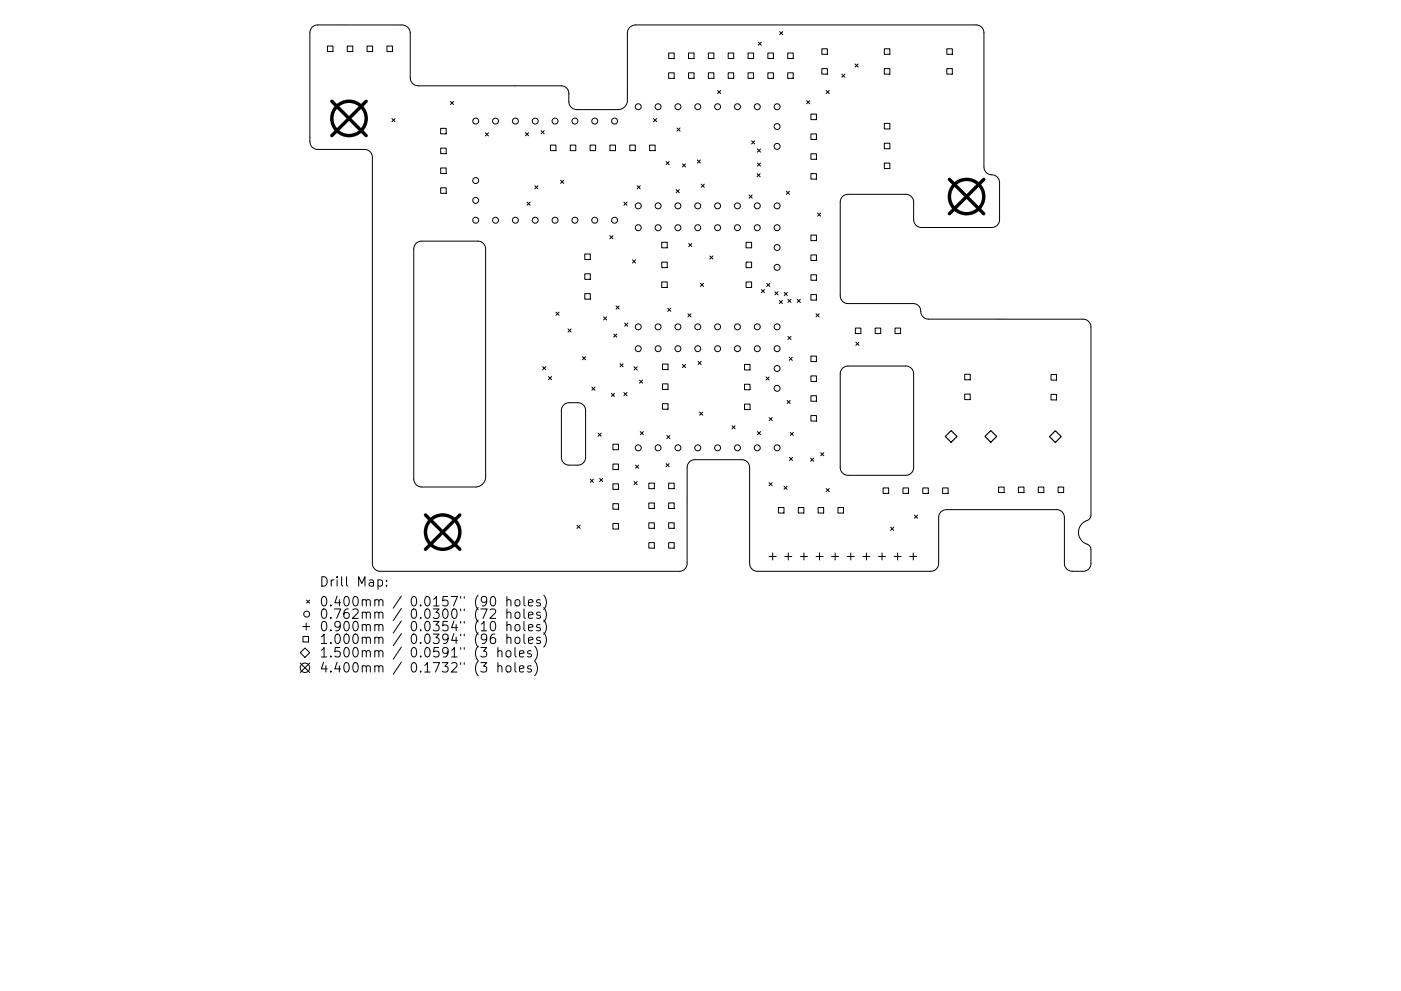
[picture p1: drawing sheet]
<svg xmlns="http://www.w3.org/2000/svg" width="297mm" height="210mm" viewBox="0 0 297 210" stroke-linecap="round" stroke-linejoin="round" font-family="sans-serif">
<defs><g id="words">
<g font-size="2.8">
<text x="67.7" y="124.5">Drill Map:</text>
<text x="67.7" y="128.7">0.400mm / 0.0157&quot; (90 holes)</text>
<text x="67.7" y="131.3">0.762mm / 0.0300&quot; (72 holes)</text>
<text x="67.7" y="133.9">0.900mm / 0.0354&quot; (10 holes)</text>
<text x="67.7" y="136.6">1.000mm / 0.0394&quot; (96 holes)</text>
<text x="67.7" y="139.5">1.500mm / 0.0591&quot; (3 holes)</text>
<text x="67.7" y="142.7">4.400mm / 0.1732&quot; (3 holes)</text>
</g>
</g></defs>
<g fill="none" stroke="#000" stroke-width=".21">
<path d="M66.2 5.8l.6-.4 .6-.1h17.8a1.75 1.75 0 0 1 1.8 1.6v9.8a1.74 1.74 0 0 0 1.7 1.5h30.4a1.6 1.6 0 0 1 1.5 1.7v1.9a1.74 1.74 0 0 0 1.7 1.5h8.8l1-.4 .6-.6 .3-.8v-14.6a1.77 1.77 0 0 1 1.8-1.6h72.3a1.66 1.66 0 0 1 1.5 1.6v28.7a1.82 1.82 0 0 0 2.1 1.5l.8 .6 .4 .9v8a1.66 1.66 0 0 1-1.6 1.7h-15.1a1.66 1.66 0 0 1-1.5-1.7v-3.9a1.66 1.66 0 0 0-1.6-1.5h-12.4a1.66 1.66 0 0 0-1.6 1.7l.1 20a1.66 1.66 0 0 0 1.6 1.5h14a1.78 1.78 0 0 1 1.5 2.1l.5 .8 1.1 .4h32.7a1.66 1.66 0 0 1 1.7 1.7v39.9a1.42 1.42 0 0 1-1.2 1.3 2.74 2.74 0 0 0-1.4 2.8 2.74 2.74 0 0 0 2.2 2.3l.4 .8v3.2a1.66 1.66 0 0 1-1.7 1.5h-2.4a1.67 1.67 0 0 1-1.5-1.6v-10a1.66 1.66 0 0 0-1.7-1.5h-23.5a1.66 1.66 0 0 0-1.5 1.7v9.9a1.68 1.68 0 0 1-1.6 1.5h-37a1.66 1.66 0 0 1-1.5-1.6v-20.6a1.66 1.66 0 0 0-1.6-1.5h-10.1a1.66 1.66 0 0 0-1.5 1.7v20.2a1.66 1.66 0 0 1-1.7 1.8h-63.5a1.66 1.66 0 0 1-1.6-1.6v-86.4a1.66 1.66 0 0 0-1.6-1.5h-10.1a1.66 1.66 0 0 1-1.5-1.7v-23.1l.2-.7zM69.4 9.8h1.2v1.1h-1.2zM73.6 9.8h1.2v1.1h-1.2zM77.8 9.8h1.2v1.1h-1.2zM82 9.8h1.2v1.1h-1.2zM141.8 11.2h1.1v1.2h-1.1zM141.8 15.5h1.1v1.1h-1.1zM146 11.2h1.1v1.2h-1.1zM146 15.5h1.1v1.1h-1.1zM150.2 11.2h1.2v1.2h-1.2zM150.2 15.5h1.2v1.1h-1.2zM152.1 19.2l.7 .7"/>
<path d="M152.8 19.2l-.7 .7M154.4 11.2h1.2v1.2h-1.2zM154.4 15.5h1.2v1.1h-1.2zM158.6 11.2h1.2v1.2h-1.2zM158.6 15.5h1.2v1.1h-1.2zM160.8 8.9l.6 .7M161.4 8.9l-.6 .7M162.8 11.2h1.2v1.2h-1.2zM162.8 15.5h1.2v1.1h-1.2zM165.3 6.7l.7 .7M166 6.7l-.7 .7M167 11.2h1.2v1.2h-1.2z"/>
<path d="M167 15.5h1.2v1.1h-1.2zM174.2 10.4h1.2v1.1h-1.2zM174.2 14.6h1.2v1.1h-1.2zM175.2 19.2l.6 .7M175.8 19.2l-.6 .7M178.5 15.7l.6 .7M179.1 15.7l-.6 .7M181.3 13.6l.7 .6M182 13.6l-.7 .6M187.5 10.4h1.2v1.1h-1.2zM187.5 14.6h1.2v1.1h-1.2zM200.7 10.4h1.2v1.1h-1.2z"/>
<path d="M200.7 14.6h1.2v1.1h-1.2zM83.1 25.2l.7 .6M83.8 25.2l-.7 .6M93.4 27.2h1.2v1.2h-1.2zM93.4 31.4h1.2v1.2h-1.2zM93.4 35.6h1.2v1.2h-1.2zM93.4 39.8h1.2v1.2h-1.2zM95.5 21.5l.7 .7M96.2 21.5l-.7 .7M102.9 28.2l.7 .6M103.6 28.2l-.7 .6M111.4 28.1l.7 .7"/>
<path d="M112.1 28.1l-.7 .7M113.4 39.4l.7 .7M114.1 39.4l-.7 .7M114.7 27.7l.7 .7M115.4 27.7l-.7 .7M116.7 30.8h1.2v1.2h-1.2zM118.9 38.2l.6 .7M119.5 38.2l-.6 .7M120.9 30.8h1.2v1.2h-1.2zM125.1 30.8h1.2v1.2h-1.2zM129.3 30.8h1.2v1.2h-1.2zM133.5 30.8h1.2v1.2h-1.2z"/>
<path d="M135.1 39.4l.6 .7M135.7 39.4l-.6 .7M137.7 30.8h1.2v1.2h-1.2zM138.6 25.2l.6 .6M139.2 25.2l-.6 .6M141.2 34.3l.7 .6M141.9 34.3l-.7 .6M143.5 27.1l.7 .7M144.2 27.1l-.7 .7M144.7 34.8l.7 .6M145.4 34.8l-.7 .6M147.8 33.9l.7 .7"/>
<path d="M148.5 33.9l-.7 .7M148.7 39.1l.6 .6M149.3 39.1l-.6 .6M159.3 29.9l.7 .6M160 29.9l-.7 .6M160.5 36.8l.7 .7M160.6 31.6l.7 .7M160.6 34.6l.7 .6M161.2 36.8l-.7 .7M161.3 34.6l-.7 .6M161.3 31.6l-.7 .7M171 21.4l.7 .6"/>
<path d="M171.7 21.4l-.7 .6M171.9 24.2h1.2v1.2h-1.2zM171.9 28.4h1.2v1.2h-1.2zM171.9 32.6h1.2v1.2h-1.2zM171.9 36.8h1.2v1.2h-1.2zM187.5 26.2h1.2v1.2h-1.2zM187.5 30.4h1.2v1.2h-1.2zM187.5 34.6h1.2v1.2h-1.2zM88.2 51.6l.6-.3 .6-.1h11.9a1.66 1.66 0 0 1 1.7 1.6l-.1 48.9-.7 1.1-1.2 .5h-11.6a1.72 1.72 0 0 1-1.7-1.6v-48.9l.2-.7zM111.7 42.9l.7 .6M112.4 42.9l-.7 .6M124 53.9h1.2v1.2h-1.2z"/>
<path d="M124 58.1h1.2v1.2h-1.2zM129.3 50l.7 .7M130 50l-.7 .7M132.3 42.9l.6 .6M132.9 42.9l-.6 .6M134.1 55.1l.7 .7M134.8 55.1l-.7 .7M140.3 51.4h1.2v1.2h-1.2zM140.3 55.6h1.2v1.2h-1.2zM140.3 59.8h1.2v1.2h-1.2zM143.4 40.2l.6 .7M144 40.2l-.6 .7"/>
<path d="M146 51.7l.7 .6M146.7 51.7l-.7 .6M150.5 54.3l.7 .7M151.2 54.3l-.7 .7M158.2 51.4h1.2v1.2h-1.2zM158.2 55.6h1.2v1.2h-1.2zM158.2 59.8h1.2v1.2h-1.2zM158.8 41.4l.7 .6M159.5 41.4l-.7 .6M166.7 40.6l.7 .6M167.4 40.6l-.7 .6M171.9 49.9h1.2v1.2h-1.2z"/>
<path d="M171.9 54.1h1.2v1.2h-1.2zM171.9 58.3h1.2v1.2h-1.2zM173.3 45.2l.7 .7M174 45.2l-.7 .7M115.1 77.8l.6 .6M115.7 77.8l-.6 .6M116.3 79.9l.7 .7M117 79.9l-.7 .7M117.9 66.2l.6 .7M118.5 66.2l-.6 .7M120.4 69.8l.7 .7M121.1 69.8l-.7 .7"/>
<path d="M123.5 75.7l.7 .6M124 62.3h1.2v1.2h-1.2zM124.2 75.7l-.7 .6M128 67.2l.6 .7M128.6 67.2l-.6 .7M130.1 70.9l.7 .6M130.6 64.9l.7 .7M130.8 70.9l-.7 .6M131.3 64.9l-.7 .7M131.4 77.2l.7 .6M132.1 77.2l-.7 .6M132.4 68.5l.7 .7"/>
<path d="M133.1 68.5l-.7 .7M134.4 77.8l.7 .7M135.1 77.8l-.7 .7M140.5 77.2h1.1v1.2h-1.1zM141.6 65.4l.6 .7M142.2 65.4l-.6 .7M144.7 77.3l.7 .7M145.4 77.3l-.7 .7M145.9 66.6l.6 .6M146.5 66.6l-.6 .6M148 76.7l.7 .6M148.5 60.1l.7 .7"/>
<path d="M148.7 76.7l-.7 .6M149.2 60.1l-.7 .7M157.9 77.3h1.1v1.2h-1.1zM161.4 61.4l.7 .7M162.1 61.4l-.7 .7M162.4 80l.7 .6M162.6 60.1l.6 .7M163.1 80l-.7 .6M163.2 60.1l-.6 .7M164.3 61.9l.7 .7M165 61.9l-.7 .7M165.2 63.7l.7 .7"/>
<path d="M165.9 63.7l-.7 .7M166.3 62l.6 .7M166.9 62l-.6 .7M167 63.5l.7 .7M167 71.4l.7 .6M167.3 75.8l.7 .7M167.7 63.5l-.7 .7M167.7 71.4l-.7 .6M168 75.8l-.7 .7M169 63.5l.7 .7M169.7 63.5l-.7 .7M171.9 62.5h1.2v1.2h-1.2z"/>
<path d="M171.9 75.5h1.2v1.2h-1.2zM171.9 79.8h1.2v1.1h-1.2zM173 66.6l.7 .6M173.7 66.6l-.7 .6M178.6 78.1l.6-.3 .6-.1h12.3a1.66 1.66 0 0 1 1.6 1.6v19.9a1.66 1.66 0 0 1-1.6 1.6h-12.3a1.66 1.66 0 0 1-1.7-1.6v-19.9l.1-.6zM181.4 69.6h1.1v1.2h-1.1zM181.5 72.6l.6 .7M182.1 72.6l-.6 .7M185.6 69.6h1.1v1.2h-1.1zM189.8 69.6h1.1v1.2h-1.1zM204.5 79.4h1.2v1.2h-1.2zM222.8 79.5h1.2v1.1h-1.2z"/>
<path d="M119.5 85.9l.9-.4 2.1-.1a1.66 1.66 0 0 1 1.7 1.7v9.9a1.66 1.66 0 0 1-1.7 1.7h-1.8a1.66 1.66 0 0 1-1.7-1.7v-9.9l.1-.6zM125.5 82.1l.6 .7M126.1 82.1l-.6 .7M126.8 91.9l.7 .7M127.5 91.9l-.7 .7M129.6 83.5l.7 .6M129.9 94.2h1.2v1.2h-1.2zM129.9 98.5h1.2v1.1h-1.2zM130.3 83.5l-.7 .6M132.3 83.3l.6 .7M132.9 83.3l-.6 .7M134.8 98.7l.6 .7"/>
<path d="M135.4 98.7l-.6 .7M135.6 80.6l.6 .7M135.7 91.6l.7 .6M136.2 80.6l-.6 .7M136.4 91.6l-.7 .6M140.5 81.4h1.1v1.2h-1.1zM140.5 85.7h1.1v1.1h-1.1zM141.2 98.4l.7 .6M141.4 92.4l.6 .7M141.9 98.4l-.7 .6M142 92.4l-.6 .7M148.3 87.4l.7 .7"/>
<path d="M149 87.4l-.7 .7M155.2 90.3l.7 .7M155.9 90.3l-.7 .7M157.9 81.5h1.1v1.2h-1.1zM157.9 85.7h1.1v1.2h-1.1zM160.6 91.6l.7 .6M161.3 91.6l-.7 .6M163.1 88.6l.6 .6M163.7 88.6l-.6 .6M166.9 84.9l.6 .7M167.4 97l.6 .7M167.5 84.9l-.6 .7"/>
<path d="M167.5 91.7l.7 .7M168 97l-.6 .7M168.2 91.7l-.7 .7M171.9 97.2l.6 .7M171.9 84h1.2v1.1h-1.2zM171.9 88.2h1.2v1.1h-1.2zM172.5 97.2l-.6 .7M174 96l.7 .7M174.7 96l-.7 .7M204.5 83.6h1.2v1.2h-1.2zM222.8 83.7h1.2v1.2h-1.2zM122.3 111.4l.7 .7"/>
<path d="M123 111.4l-.7 .7M125.2 101.7l.6 .6M125.8 101.7l-.6 .6M127.1 101.5l.7 .7M127.8 101.5l-.7 .7M129.9 102.7h1.2v1.1h-1.2zM129.9 106.9h1.2v1.1h-1.2zM129.9 111.1h1.2v1.1h-1.2zM134.4 102.2l.7 .6M135.1 102.2l-.7 .6M137.6 102.5h1.1v1.2h-1.1zM137.6 106.7h1.1v1.2h-1.1z"/>
<path d="M137.6 110.9h1.1v1.2h-1.1zM137.6 115.1h1.1v1.2h-1.1zM141.8 102.5h1.1v1.2h-1.1zM141.8 106.7h1.1v1.2h-1.1zM141.8 110.9h1.1v1.2h-1.1zM141.8 115.1h1.1v1.2h-1.1zM163 102.4l.7 .7M163.1 118.1h1.5M163.7 102.4l-.7 .7M163.8 117.3v1.5M165 107.7h1.2v1.2h-1.2zM166.2 103.2l.7 .6"/>
<path d="M166.4 118.1h1.5M166.9 103.2l-.7 .6M167.1 117.3v1.5M169.3 107.7h1.1v1.2h-1.1zM169.7 118.1h1.5M170.4 117.3v1.5M173 118.1h1.5M173.5 107.7h1.1v1.2h-1.1zM173.8 117.3v1.5M175.2 103.7l.6 .6M175.8 103.7l-.6 .6M176.3 118.1h1.5"/>
<path d="M177.1 117.3v1.5M177.7 107.7h1.1v1.2h-1.1zM179.6 118.1h1.5M180.4 117.3v1.5M182.9 118.1h1.5M183.7 117.3v1.5M186.3 118.1h1.4M187 117.3v1.5M187.2 103.5h1.2v1.2h-1.2zM188.8 111.9l.7 .6M189.5 111.9l-.7 .6M189.6 118.1h1.5"/>
<path d="M190.3 117.3v1.5M191.4 103.5h1.2v1.2h-1.2zM192.9 118.1h1.5M193.6 117.3v1.5M193.9 109.3l.6 .7M194.5 109.3l-.6 .7M195.6 103.5h1.2v1.2h-1.2zM199.9 103.5h1.1v1.2h-1.1zM211.7 103.3h1.2v1.2h-1.2zM215.9 103.3h1.2v1.2h-1.2zM220.1 103.3h1.2v1.2h-1.2zM224.3 103.3h1.2v1.2h-1.2z"/>
<path d="M63.7 138.5l1-1 1 1-1 1zM64.2 132.9h1.5M64.2 135h1.2v1.2h-1.2zM64.9 132.2v1.5M65 127.3l.7 .7M65.7 127.3l-.7 .7M80.1 123.1l.6-.1 .4 .4v.6l-.2 .3h-.8M81.9 124.2v.2M81.9 123.1v.2M103.9 129.4l.3-.2 .7 .1a.54 .54 0 0 1 .1 .8l-1.1 1.1h1.2M104.1 126.7l.5-.1a1.25 1.25 0 0 1 0 2l-.4-.1-.2-.3-.1-.9zM104.2 131.9l.4-.1a1.25 1.25 0 0 1 0 2h-.2a1.33 1.33 0 0 1-.2-1.9z"/>
<path d="M104.9 134.5a.79 .79 0 0 0-1 .9v.7l.2 .3 .6 .1 .3-.2 .1-.6-.2-.3-.6-.1-.4 .4M105.6 138.2a.5 .5 0 0 1 .8 .1v1.1M105.6 137.4v2M107.4 138.2a.54 .54 0 0 1 .5-.2 .54 .54 0 0 1 .4 .4l-.1 .8a.54 .54 0 0 1-.5 .2 .54 .54 0 0 1-.4-.4zM107.5 127.4l.3-.2 .4 .1 .1 1.3M107.5 130.1a.5 .5 0 0 1 .8 0v1.1M107.5 132.7a.5 .5 0 0 1 .8 .1v1M107.5 135.4a.5 .5 0 0 1 .8 .1v1M107.5 126.6v2M107.5 129.2v2M107.5 131.8v2M107.5 134.5v2"/>
<path d="M109.2 137.4v1.7l.3 .3M109.3 127.4l.3-.2a.54 .54 0 0 1 .6 .4l-.1 .8a.54 .54 0 0 1-.5 .2 .54 .54 0 0 1-.4-.4zM109.3 130.1l.1-.1a.54 .54 0 0 1 .8 .2l-.1 .8a.54 .54 0 0 1-.5 .2 .54 .54 0 0 1-.4-.4zM109.3 132.7l.1-.1a.54 .54 0 0 1 .8 .3l-.1 .7a.54 .54 0 0 1-.5 .2 .54 .54 0 0 1-.4-.3zM109.3 135.4l.1-.1a.54 .54 0 0 1 .8 .3v.5a.54 .54 0 0 1-.5 .4 .54 .54 0 0 1-.5-.4zM110.1 138.7l1-.2-.1-.4h-.6l-.3 .2 .1 1h.8M111.1 126.6v1.7l.3 .3M111.1 129.2v1.7l.3 .3M111.1 131.8v1.8l.3 .2M111.1 134.5v1.7l.3 .3M112 127.9l1-.2-.1-.4-.6-.1-.3 .3 .1 1h.8M112 130.5l1-.2-.1-.3-.6-.1-.3 .2 .1 1h.8"/>
<path d="M112 133.2l1-.2-.1-.4-.6-.1-.3 .3 .1 .9h.8M112 135.9l1-.2-.1-.4-.6-.1-.3 .3 .1 .9h.8M112.6 138.1h-.5l-.2 .2v.3l.7 .2v.5h-.7M113.4 137.1a2.29 2.29 0 0 1 0 3M114.5 127.3l-.5-.1-.2 .3 .1 .3 .6 .2v.5h-.7M114.5 130l-.5-.1-.2 .2 .1 .3 .6 .2v.5h-.7M114.5 132.6l-.5-.1-.2 .3 .1 .3 .6 .2v.4h-.7M114.5 135.3l-.5-.1-.2 .3 .1 .3 .6 .2v.4h-.7M115.3 126.3a2.29 2.29 0 0 1 0 3M115.3 128.9a2.29 2.29 0 0 1 0 3.1M115.3 131.6a2.29 2.29 0 0 1 0 3M115.3 134.2a2.29 2.29 0 0 1 0 3.1"/>
<path d="M63.7 140.7l2 2M65.7 140.7l-2 2M105.6 141.4a.5 .5 0 0 1 .8 .1v1.1M105.6 140.6v2M107.4 141.4a.54 .54 0 0 1 .5-.2 .54 .54 0 0 1 .4 .4l-.1 .8a.54 .54 0 0 1-.5 .2 .54 .54 0 0 1-.4-.4zM109.2 140.6v1.7l.3 .3M110.1 141.9l1-.2-.1-.4h-.6l-.3 .2 .1 1h.8M112.6 141.3h-.5l-.2 .2v.3l.7 .2v.5h-.7M113.4 140.3a2.29 2.29 0 0 1 0 3"/>
<circle cx="100.9" cy="25.7" r=".63"/>
<circle cx="100.9" cy="38.3" r=".63"/>
<circle cx="105.1" cy="25.7" r=".63"/>
<circle cx="109.3" cy="25.7" r=".63"/>
<circle cx="113.5" cy="25.7" r=".63"/>
<circle cx="117.7" cy="25.7" r=".63"/>
<circle cx="121.9" cy="25.7" r=".63"/>
<circle cx="126.1" cy="25.7" r=".63"/>
<circle cx="130.3" cy="25.7" r=".63"/>
<circle cx="135.3" cy="22.6" r=".63"/>
<circle cx="139.5" cy="22.6" r=".63"/>
<circle cx="143.7" cy="22.6" r=".63"/>
<circle cx="147.9" cy="22.6" r=".63"/>
<circle cx="152.1" cy="22.6" r=".63"/>
<circle cx="156.4" cy="22.6" r=".63"/>
<circle cx="160.6" cy="22.6" r=".63"/>
<circle cx="164.8" cy="31.1" r=".63"/>
<circle cx="164.8" cy="22.6" r=".63"/>
<circle cx="164.8" cy="26.9" r=".63"/>
<circle cx="100.9" cy="46.7" r=".63"/>
<circle cx="100.9" cy="42.5" r=".63"/>
<circle cx="105.1" cy="46.7" r=".63"/>
<circle cx="109.3" cy="46.7" r=".63"/>
<circle cx="113.5" cy="46.7" r=".63"/>
<circle cx="117.7" cy="46.7" r=".63"/>
<circle cx="121.9" cy="46.7" r=".63"/>
<circle cx="126.1" cy="46.7" r=".63"/>
<circle cx="130.3" cy="46.7" r=".63"/>
<circle cx="135.3" cy="48.3" r=".63"/>
<circle cx="135.3" cy="43.7" r=".63"/>
<circle cx="139.5" cy="48.3" r=".63"/>
<circle cx="139.5" cy="43.7" r=".63"/>
<circle cx="143.7" cy="48.3" r=".63"/>
<circle cx="143.7" cy="43.7" r=".63"/>
<circle cx="147.9" cy="48.3" r=".63"/>
<circle cx="147.9" cy="43.7" r=".63"/>
<circle cx="152.1" cy="48.3" r=".63"/>
<circle cx="152.1" cy="43.7" r=".63"/>
<circle cx="156.4" cy="48.3" r=".63"/>
<circle cx="156.4" cy="43.7" r=".63"/>
<circle cx="160.6" cy="48.3" r=".63"/>
<circle cx="160.6" cy="43.7" r=".63"/>
<circle cx="164.8" cy="48.3" r=".63"/>
<circle cx="164.8" cy="43.7" r=".63"/>
<circle cx="164.8" cy="52.5" r=".63"/>
<circle cx="164.8" cy="56.7" r=".63"/>
<circle cx="135.3" cy="69.3" r=".63"/>
<circle cx="135.3" cy="74" r=".63"/>
<circle cx="139.5" cy="69.3" r=".63"/>
<circle cx="139.5" cy="74" r=".63"/>
<circle cx="143.7" cy="69.3" r=".63"/>
<circle cx="143.7" cy="74" r=".63"/>
<circle cx="147.9" cy="69.3" r=".63"/>
<circle cx="147.9" cy="74" r=".63"/>
<circle cx="152.1" cy="69.3" r=".63"/>
<circle cx="152.1" cy="74" r=".63"/>
<circle cx="156.4" cy="69.3" r=".63"/>
<circle cx="156.4" cy="74" r=".63"/>
<circle cx="160.6" cy="69.3" r=".63"/>
<circle cx="160.6" cy="74" r=".63"/>
<circle cx="164.8" cy="69.3" r=".63"/>
<circle cx="164.8" cy="78.2" r=".63"/>
<circle cx="164.8" cy="74" r=".63"/>
<circle cx="135.3" cy="95" r=".63"/>
<circle cx="139.5" cy="95" r=".63"/>
<circle cx="143.7" cy="95" r=".63"/>
<circle cx="147.9" cy="95" r=".63"/>
<circle cx="152.1" cy="95" r=".63"/>
<circle cx="156.4" cy="95" r=".63"/>
<circle cx="160.6" cy="95" r=".63"/>
<circle cx="164.8" cy="82.4" r=".63"/>
<circle cx="164.8" cy="95" r=".63"/>
<circle cx="65" cy="130.3" r=".63"/>
<circle cx="64.7" cy="141.7" r="1"/>
</g>
<path d="M200.4 92.6l1.3-1.2 1.2 1.2-1.2 1.2zM208.8 92.6l1.3-1.2 1.2 1.2-1.2 1.2zM223.8 91.4l1.2 1.2-1.2 1.3-1.3-1.3z" fill="none" stroke="#000" stroke-width=".25"/>
<g fill="none" stroke="#000" stroke-width=".73">
<path d="M70.4 21.5l7.2 7.3M77.6 21.5l-7.2 7.3M201.3 38.1l7.3 7.2M208.6 38.1l-7.3 7.2M90.2 109.3l7.3 7.2M97.5 109.3l-7.3 7.2"/>
<circle cx="74" cy="25.1" r="3.6"/>
<circle cx="204.9" cy="41.7" r="3.6"/>
<circle cx="93.9" cy="112.9" r="3.6"/>
</g>
<use href="#words"/>
</svg>
